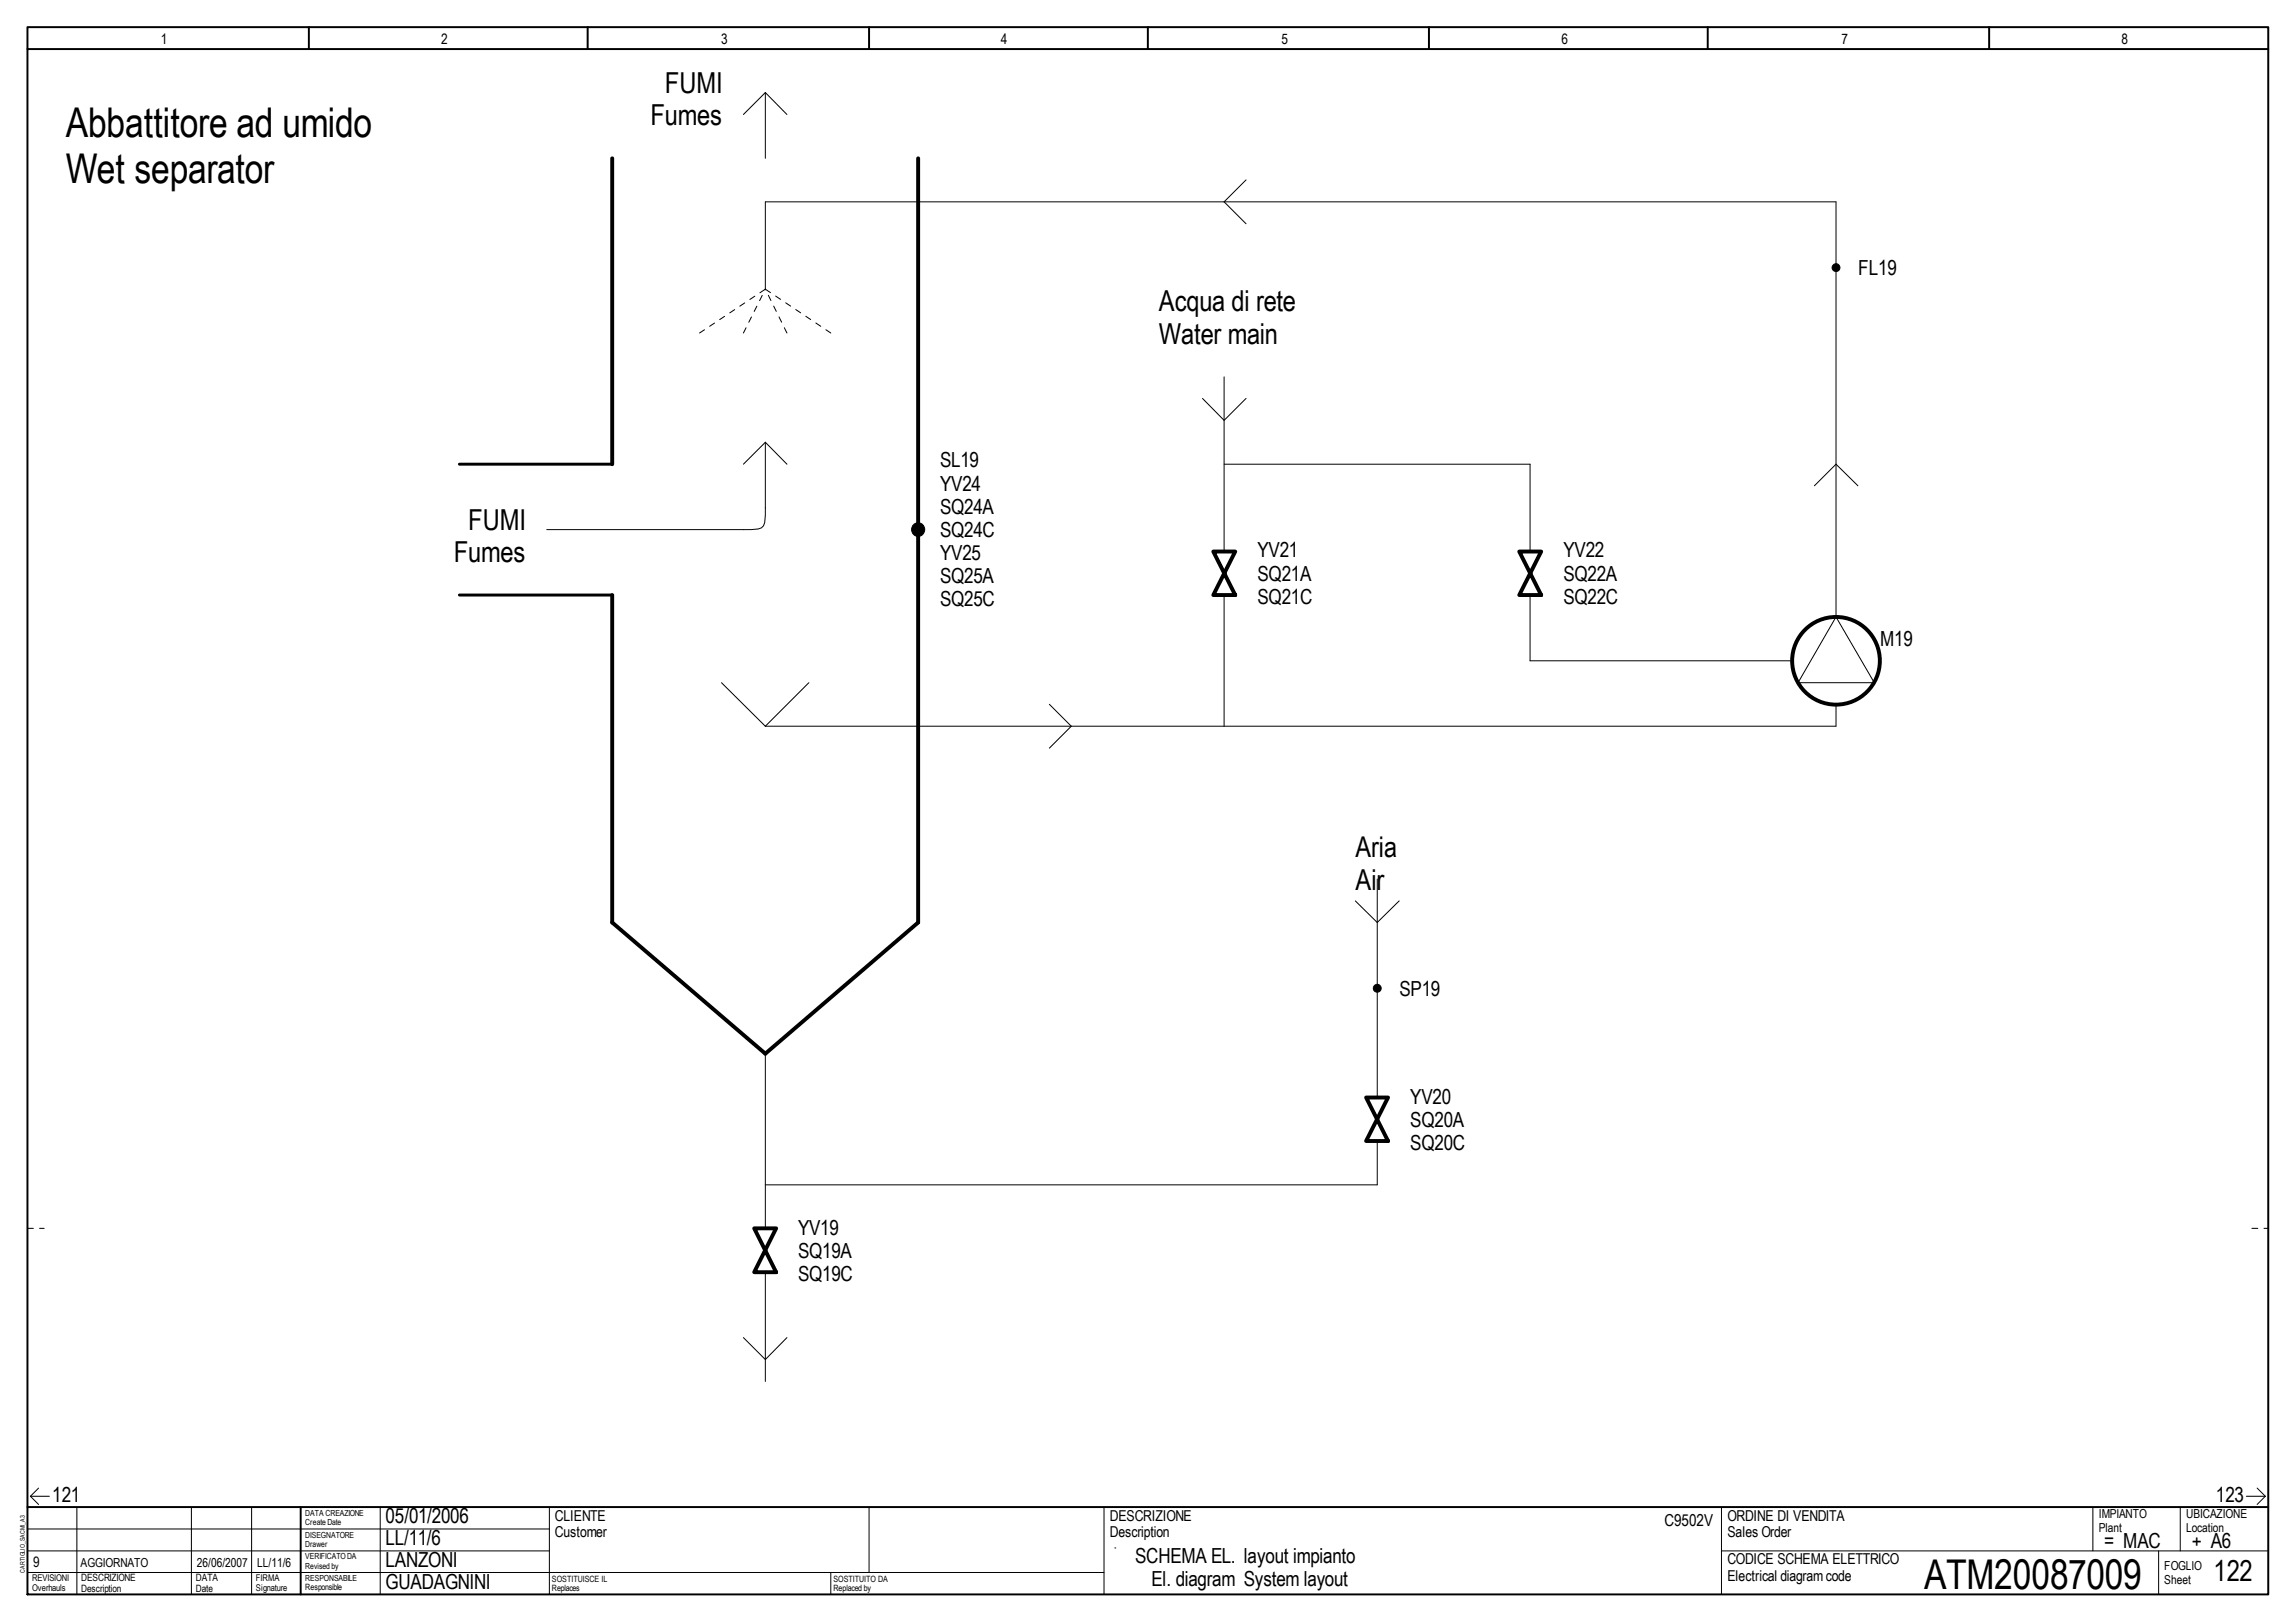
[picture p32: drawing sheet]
<svg xmlns="http://www.w3.org/2000/svg" width="297mm" height="210mm" viewBox="0 0 297 210" stroke-linecap="round" stroke-linejoin="round" font-family="sans-serif">
<defs><g id="words">
<g font-size="5.3">
<text x="8.5" y="17.7">Abbattitore ad umido</text>
<text x="8.5" y="23.7">Wet separator</text>
<text x="248.9" y="205.6">ATM20087009</text>
</g>
<g font-size="3.7">
<text x="84.2" y="16.2">Fumes</text>
<text x="86" y="12">FUMI</text>
<text x="149.9" y="40.3">Acqua di rete</text>
<text x="149.9" y="44.5">Water main</text>
<text x="60.6" y="68.5">FUMI</text>
<text x="58.7" y="72.7">Fumes</text>
<text x="175.4" y="111">Aria</text>
<text x="175.4" y="115.1">Air</text>
<text x="286.4" y="204.6">122</text>
</g>
<g font-size="2.7">
<text x="240.4" y="35.6">FL19</text>
<text x="121.6" y="60.5">SL19</text>
<text x="121.6" y="63.5">YV24</text>
<text x="121.6" y="66.5">SQ24A</text>
<text x="121.6" y="69.5">SQ24C</text>
<text x="121.6" y="72.5">YV25</text>
<text x="121.6" y="75.5">SQ25A</text>
<text x="162.7" y="72.1">YV21</text>
<text x="162.7" y="75.1">SQ21A</text>
<text x="202.3" y="72.1">YV22</text>
<text x="202.3" y="75.1">SQ22A</text>
<text x="121.6" y="78.5">SQ25C</text>
<text x="162.7" y="78.1">SQ21C</text>
<text x="202.3" y="78.1">SQ22C</text>
<text x="243.2" y="83.6">M19</text>
<text x="181.1" y="128.9">SP19</text>
<text x="182.5" y="142.8">YV20</text>
<text x="182.5" y="145.8">SQ20A</text>
<text x="182.5" y="148.8">SQ20C</text>
<text x="103.2" y="159.8">YV19</text>
<text x="103.2" y="162.8">SQ19A</text>
<text x="103.2" y="165.7">SQ19C</text>
<text x="6.8" y="194.3">121</text>
<text x="49.9" y="197.1">05/01/2006</text>
<text x="286.7" y="194.3">123</text>
<text x="49.9" y="202.8">LANZONI</text>
<text x="49.9" y="200">LL/11/6</text>
<text x="146.9" y="202.3">SCHEMA EL. layout impianto</text>
<text x="272.2" y="200.3">= MAC</text>
<text x="283.5" y="200.3">+ A6</text>
<text x="49.9" y="205.6">GUADAGNINI</text>
<text x="149" y="205.3">El. diagram System layout</text>
</g>
<text font-size="2.1" x="215.3" y="197.5">C9502V</text>
<g font-size="1.9">
<text x="20.8" y="5.7">1</text>
<text x="57.1" y="5.7">2</text>
<text x="93.3" y="5.7">3</text>
<text x="129.5" y="5.7">4</text>
<text x="165.8" y="5.7">5</text>
<text x="202" y="5.7">6</text>
<text x="238.2" y="5.7">7</text>
<text x="274.4" y="5.7">8</text>
<text x="71.8" y="196.8">CLIENTE</text>
<text x="143.6" y="196.8">DESCRIZIONE</text>
<text x="223.5" y="196.8">ORDINE DI VENDITA</text>
<text x="4.3" y="202.8">9</text>
<text x="71.8" y="199">Customer</text>
<text x="143.6" y="199">Description</text>
<text x="223.5" y="202.4">CODICE SCHEMA ELETTRICO</text>
<text x="223.5" y="199">Sales Order</text>
<text x="223.5" y="204.6">Electrical diagram code</text>
</g>
<g font-size="1.6">
<text x="271.5" y="196.5">IMPIANTO</text>
<text x="282.8" y="196.5">UBICAZIONE</text>
<text x="10.4" y="202.8">AGGIORNATO</text>
<text x="25.5" y="202.8">26/06/2007</text>
<text x="33.3" y="202.8">LL/11/6</text>
<text x="271.5" y="198.2">Plant</text>
<text x="280" y="203.2">FOGLIO</text>
<text x="282.8" y="198.2">Location</text>
<text x="280" y="205">Sheet</text>
</g>
<g font-size="1.3">
<text x="10.5" y="204.6">DESCRIZIONE</text>
<text x="10.5" y="206.1">Description</text>
<text x="25.4" y="204.6">DATA</text>
<text x="25.4" y="206.1">Date</text>
</g>
<g font-size="1.2">
<text x="4.1" y="204.6">REVISIONI</text>
<text x="4.1" y="206">Overhauls</text>
<text x="33.1" y="204.6">FIRMA</text>
<text x="33.1" y="206">Signature</text>
</g>
<g font-size="1.1">
<text x="39.5" y="196.2">DATA CREAZIONE</text>
<text x="39.5" y="197.4">Create Date</text>
<text x="39.5" y="199">DISEGNATORE</text>
<text x="39.5" y="200.2">Drawer</text>
<text x="39.5" y="201.8">VERIFICATO DA</text>
<text x="39.5" y="203">Revised by</text>
<text x="39.5" y="204.6">RESPONSABILE</text>
<text x="39.5" y="205.8">Responsible</text>
<text x="71.4" y="204.7">SOSTITUISCE IL</text>
<text x="71.4" y="205.9">Replaces</text>
<text x="107.8" y="204.7">SOSTITUITO DA</text>
<text x="107.8" y="205.9">Replaced by</text>
</g>
<text font-size=".8" x="3.2" y="203.6" transform="rotate(-90 3.2 203.6)">CARTIGLIO_SACMI_A3</text>
</g></defs>
<path d="M3.6 3.5h289.9v202.8h-289.9zM3.6 6.3h289.9M40 3.5v2.8M76 3.5v2.8M112.4 3.5v2.8M148.5 3.5v2.8M184.9 3.5v2.8M220.9 3.5v2.8M257.3 3.5v2.8M3.6 195h289.9M38.9 195v11.3" fill="none" stroke="#000" stroke-width=".25"/>
<g fill="none" stroke="#000" stroke-width=".13">
<path d="M3.6 197.9h67.5M3.9 193.6l1.1 1.1M3.9 193.6h2.5M5 192.6l-1.1 1M9.9 195v11.3M24.8 195v11.3M32.6 195v11.3M49.2 195v11.3M71.1 195v11.3M112.4 195v8.5M290.6 193.6h2.5M292 192.6l1.1 1"/>
<path d="M293.1 193.6l-1.1 1.1M3.6 200.7h67.5M3.6 203.5h139.2M107.5 203.5v2.8"/>
</g>
<path d="M3.6 159h2.1M291.3 159h2.2" fill="none" stroke="#000" stroke-width=".13" stroke-dasharray=".8 .8"/>
<path d="M114.9 195.8h26.1v7h-26.1z" fill-rule="evenodd" fill="#fff"/>
<g fill="none" stroke="#000" stroke-width=".13">
<path d="M99 12v8.5M99 12l-2.8 2.8M99 12l2.8 2.8M99 37.4v-11.3h138.5v53.7M161.2 23.3l-2.8 2.8 2.8 2.9M99 57.2v10.1a1.07 1.07 0 0 1-1.2 1.2h-27.1M99 57.2l-2.8 2.9M99 57.2l2.8 2.9M155.6 51.6l2.8 2.8 2.8-2.8M158.4 48.8v22.6M158.4 77v17M158.4 60.1h39.5v11.3"/>
<path d="M197.9 77v8.5h34M234.7 62.9l2.8-2.8 2.9 2.8M237.5 79.8l5 8.5h-9.9zM93.3 88.3l5.7 5.7M104.6 88.3l-5.6 5.7M135.8 91.1l2.8 2.9-2.8 2.8M237.5 91.1v2.9h-138.5M175.3 116.6l2.9 2.8 2.8-2.8M178.2 113.7v28.3M99 136.4v22.6M178.2 147.7v5.6h-79.2M96.2 173.1l2.8 2.8 2.8-2.8"/>
<path d="M99 164.6v14.2M142.8 195v11.3M222.7 195v11.3M270.8 195v5.7M282.1 195v5.7M144.2 200.3h.1M222.7 200.7h70.8M279.3 200.7v5.6"/>
<circle cx="237.5" cy="34.6" r=".5"/>
<circle cx="118.8" cy="68.5" r=".86"/>
<circle cx="178.2" cy="127.9" r=".51"/>
</g>
<g fill="none" stroke="#000" stroke-width=".51">
<path d="M79.2 20.5v39.6M118.8 20.5v98.9l-19.8 17-19.8-17v-42.4M157 71.4l2.8 5.6h-2.8l2.8-5.6zM196.5 71.4l2.9 5.6h-2.9l2.9-5.6zM97.6 159l2.8 5.6h-2.8l2.8-5.6zM176.7 142l2.9 5.7h-2.9l2.9-5.7z"/>
<circle cx="237.5" cy="85.5" r="5.7"/>
</g>
<g fill="#000">
<circle cx="237.5" cy="34.6" r=".5"/>
<circle cx="118.8" cy="68.5" r=".86"/>
<circle cx="178.2" cy="127.9" r=".51"/>
</g>
<path d="M59.4 60.1h19.8M59.4 77h19.8" fill="none" stroke="#000" stroke-width=".38"/>
<path d="M90.5 43.1l8.5-5.7M96.2 43.1l2.8-5.7M101.8 43.1l-2.8-5.7M107.5 43.1l-8.5-5.7" fill="none" stroke="#000" stroke-width=".13" stroke-dasharray=".8 .8"/>
<use href="#words"/>
</svg>
